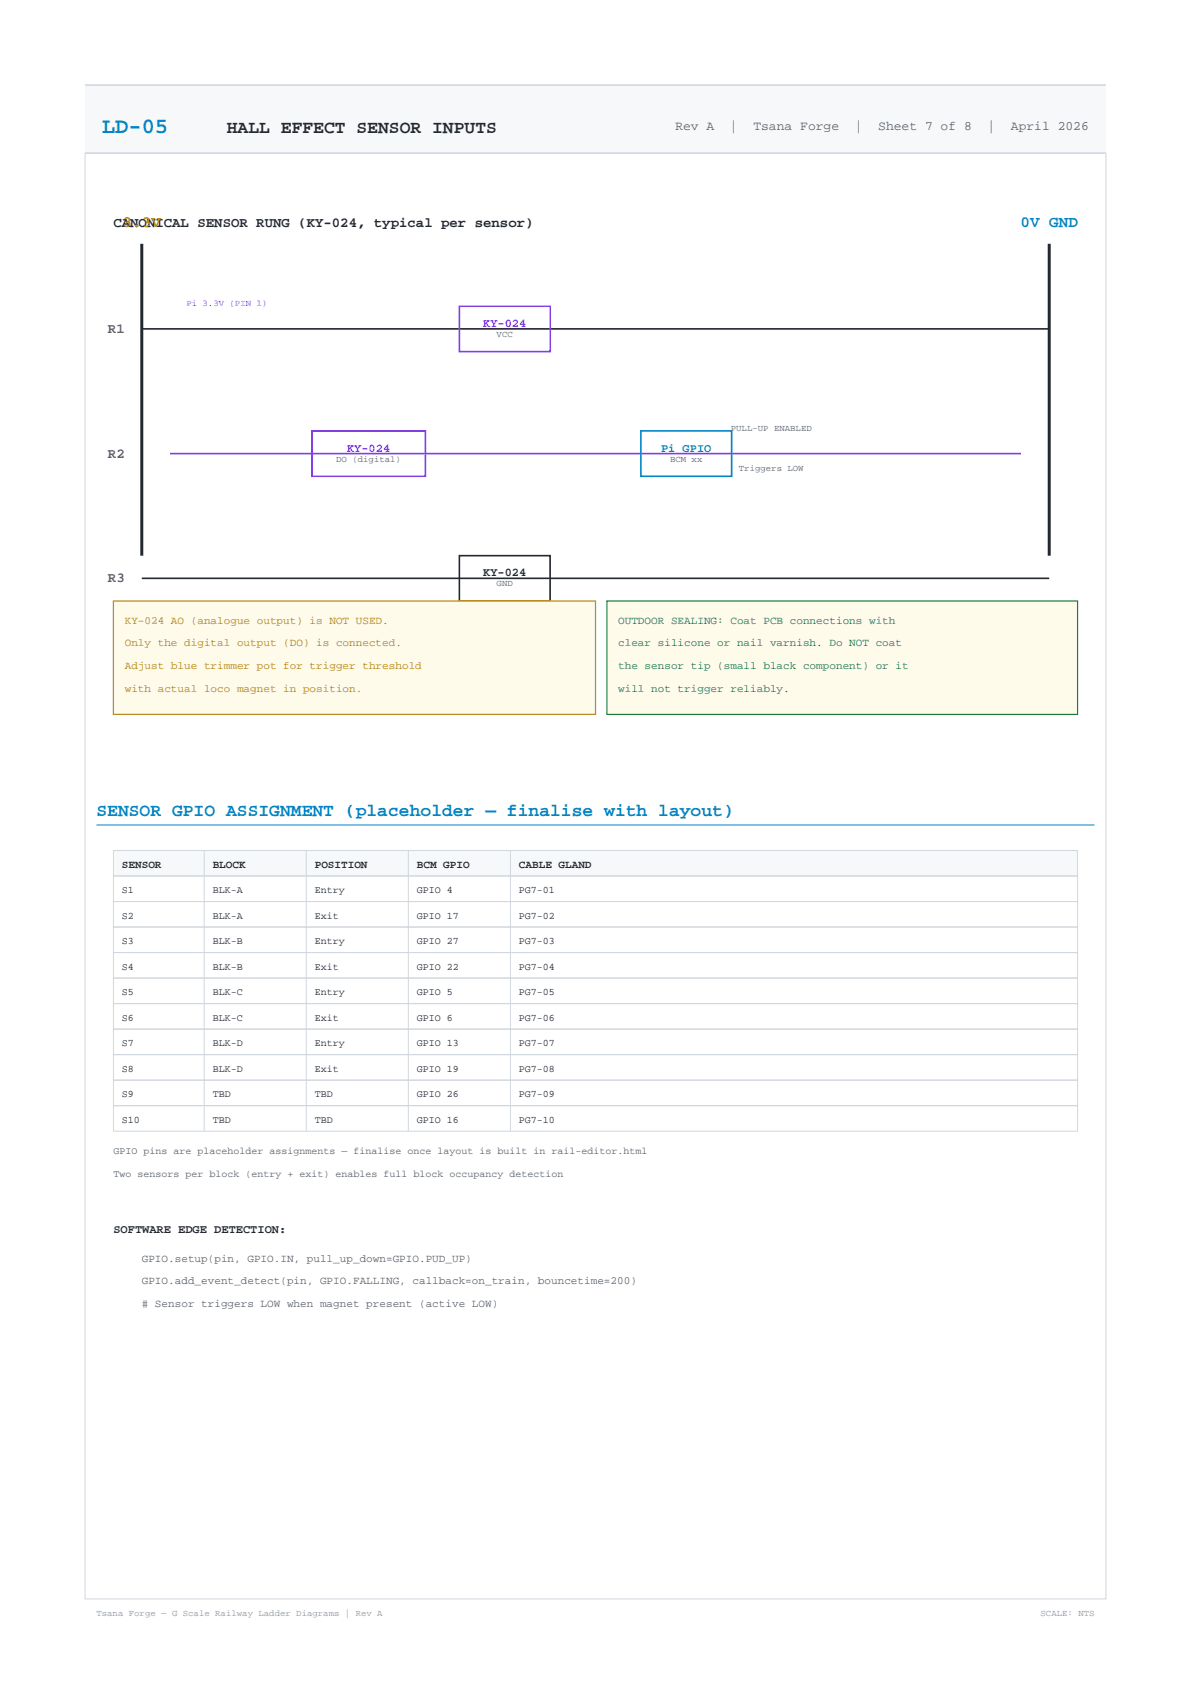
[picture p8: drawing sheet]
<svg xmlns="http://www.w3.org/2000/svg" width="210mm" height="297mm" viewBox="0 0 210 297" stroke-linecap="round" stroke-linejoin="round" font-family="sans-serif">
<defs><g id="words">
<text font-size="3.9" fill="#0284c7" x="18" y="23.5">LD-05</text>
<text font-size="3.2" fill="#24292f" x="40" y="23.5">HALL EFFECT SENSOR INPUTS</text>
<text font-size="3.2" fill="#0284c7" x="17" y="144">SENSOR GPIO ASSIGNMENT (placeholder — finalise with layout)</text>
<text font-size="2.8" fill="#cf222e" x="21.6" y="40">3.3V</text>
<text font-size="2.8" fill="#0284c7" x="179.9" y="40">0V GND</text>
<text font-size="2.5" fill="#24292f" x="20" y="40">CANONICAL SENSOR RUNG (KY-024, typical per sensor)</text>
<g font-size="2.5" fill="#57606a">
<text x="19" y="58.7">R1</text>
<text x="19" y="80.7">R2</text>
<text x="19" y="102.7">R3</text>
</g>
<g font-size="2.3" fill="#57606a">
<text x="119.1" y="23">Rev A</text>
<text x="128.7" y="23">|</text>
<text x="132.8" y="23">Tsana Forge</text>
<text x="150.7" y="23">|</text>
<text x="154.9" y="23">Sheet 7 of 8</text>
<text x="174.1" y="23">|</text>
<text x="178.2" y="23">April 2026</text>
</g>
<g font-size="2.1" fill="#7c3aed">
<text x="85.2" y="57.6">KY-024</text>
<text x="61.2" y="79.6">KY-024</text>
</g>
<text font-size="2.1" fill="#0284c7" x="116.6" y="79.6">Pi GPIO</text>
<g font-size="2.1" fill="#24292f">
<text x="85.2" y="101.6">KY-024</text>
<text x="20" y="217.5">SOFTWARE EDGE DETECTION:</text>
</g>
<g font-size="1.9" fill="#bf8700">
<text x="22" y="110">KY-024 AO (analogue output) is NOT USED.</text>
<text x="22" y="114">Only the digital output (DO) is connected.</text>
<text x="22" y="118">Adjust blue trimmer pot for trigger threshold</text>
<text x="22" y="122">with actual loco magnet in position.</text>
</g>
<g font-size="1.9" fill="#1a7f37">
<text x="109" y="110">OUTDOOR SEALING: Coat PCB connections with</text>
<text x="109" y="114">clear silicone or nail varnish. Do NOT coat</text>
<text x="109" y="118">the sensor tip (small black component) or it</text>
<text x="109" y="122">will not trigger reliably.</text>
</g>
<g font-size="1.9" fill="#24292f">
<text x="21.5" y="153">SENSOR</text>
<text x="37.5" y="153">BLOCK</text>
<text x="55.5" y="153">POSITION</text>
<text x="73.5" y="153">BCM GPIO</text>
<text x="91.5" y="153">CABLE GLAND</text>
</g>
<g font-size="1.9" fill="#57606a">
<text x="25" y="222.5">GPIO.setup(pin, GPIO.IN, pull_up_down=GPIO.PUD_UP)</text>
<text x="25" y="226.5">GPIO.add_event_detect(pin, GPIO.FALLING, callback=on_train, bouncetime=200)</text>
<text x="25" y="230.5"># Sensor triggers LOW when magnet present (active LOW)</text>
</g>
<g font-size="1.8" fill="#24292f">
<text x="21.5" y="157.5">S1</text>
<text x="21.5" y="162">S2</text>
<text x="37.5" y="157.5">BLK-A</text>
<text x="37.5" y="162">BLK-A</text>
<text x="55.5" y="157.5">Entry</text>
<text x="55.5" y="162">Exit</text>
<text x="73.5" y="157.5">GPIO 4</text>
<text x="73.5" y="162">GPIO 17</text>
<text x="91.5" y="157.5">PG7-01</text>
<text x="91.5" y="162">PG7-02</text>
<text x="21.5" y="166.5">S3</text>
<text x="37.5" y="166.5">BLK-B</text>
<text x="55.5" y="166.5">Entry</text>
<text x="73.5" y="166.5">GPIO 27</text>
<text x="91.5" y="166.5">PG7-03</text>
<text x="21.5" y="171">S4</text>
<text x="37.5" y="171">BLK-B</text>
<text x="55.5" y="171">Exit</text>
<text x="73.5" y="171">GPIO 22</text>
<text x="91.5" y="171">PG7-04</text>
<text x="21.5" y="175.5">S5</text>
<text x="37.5" y="175.5">BLK-C</text>
<text x="55.5" y="175.5">Entry</text>
<text x="73.5" y="175.5">GPIO 5</text>
<text x="91.5" y="175.5">PG7-05</text>
<text x="21.5" y="180">S6</text>
<text x="21.5" y="184.5">S7</text>
<text x="37.5" y="180">BLK-C</text>
<text x="37.5" y="184.5">BLK-D</text>
<text x="55.5" y="180">Exit</text>
<text x="55.5" y="184.5">Entry</text>
<text x="73.5" y="180">GPIO 6</text>
<text x="73.5" y="184.5">GPIO 13</text>
<text x="91.5" y="180">PG7-06</text>
<text x="91.5" y="184.5">PG7-07</text>
<text x="21.5" y="189">S8</text>
<text x="37.5" y="189">BLK-D</text>
<text x="55.5" y="189">Exit</text>
<text x="73.5" y="189">GPIO 19</text>
<text x="91.5" y="189">PG7-08</text>
<text x="21.5" y="193.5">S9</text>
<text x="37.5" y="193.5">TBD</text>
<text x="55.5" y="193.5">TBD</text>
<text x="73.5" y="193.5">GPIO 26</text>
<text x="91.5" y="193.5">PG7-09</text>
<text x="21.5" y="198">S10</text>
<text x="37.5" y="198">TBD</text>
<text x="55.5" y="198">TBD</text>
<text x="73.5" y="198">GPIO 16</text>
<text x="91.5" y="198">PG7-10</text>
</g>
<g font-size="1.8" fill="#57606a">
<text x="20" y="203.5">GPIO pins are placeholder assignments — finalise once layout is built in rail-editor.html</text>
<text x="20" y="207.5">Two sensors per block (entry + exit) enables full block occupancy detection</text>
</g>
<text font-size="1.6" fill="#7c3aed" x="32.9" y="54">Pi 3.3V (PIN 1)</text>
<g font-size="1.6" fill="#57606a">
<text x="87.6" y="59.4">VCC</text>
<text x="128.9" y="76">PULL-UP ENABLED</text>
<text x="59.3" y="81.4">DO (digital)</text>
<text x="118.1" y="81.4">BCM xx</text>
<text x="130.3" y="83">Triggers LOW</text>
<text x="87.6" y="103.4">GND</text>
</g>
<g font-size="1.6" fill="#8b949e">
<text x="17" y="285">Tsana Forge — G Scale Railway Ladder Diagrams | Rev A</text>
<text x="183.5" y="285">SCALE: NTS</text>
</g>
</g></defs>
<path d="M15 27h180v255h-180z" fill="none" stroke="#d0d7de" stroke-width=".18"/>
<path d="M25 43v55M185 43v55" fill="none" stroke="#24292f" stroke-width=".53"/>
<path d="M25 58h160M81 98h16v8h-16zM25 102h160" fill="none" stroke="#24292f" stroke-width=".28"/>
<path d="M81 54h16v8h-16zM55 76h20v8h-20zM30 80h150" fill="none" stroke="#7c3aed" stroke-width=".28"/>
<path d="M113 76h16v8h-16z" fill="none" stroke="#0284c7" stroke-width=".28"/>
<path d="M20 106h85v20h-85z" fill-rule="evenodd" fill="#fffbeb" stroke="#bf8700" stroke-width=".21"/>
<path d="M107 106h83v20h-83z" fill-rule="evenodd" fill="#fffbeb" stroke="#1a7f37" stroke-width=".21"/>
<path d="M17 145.5h176" fill="none" stroke="#0284c7" stroke-width=".18"/>
<path d="M20 150h170v4.5h-170z" fill-rule="evenodd" fill="#f6f8fa"/>
<g fill="none" stroke="#d0d7de" stroke-width=".18">
<path d="M20 150h170v4.5h-170zM20 154.5h170v4.5h-170zM20 159h170v4.5h-170zM36 150v49.5M54 150v49.5M72 150v49.5M90 150v49.5M20 163.5h170v4.5h-170zM20 168h170v4.5h-170zM20 172.5h170v4.5h-170zM20 177h170v4.5h-170zM20 181.5h170v4.5h-170z"/>
<path d="M20 186h170v4.5h-170zM20 190.5h170v4.5h-170zM20 195h170v4.5h-170z"/>
</g>
<path d="M15 15h180v12h-180z" fill-rule="evenodd" fill="#f6f8fa"/>
<path d="M15 15h180M15 27h180" fill="none" stroke="#d0d7de" stroke-width=".28"/>
<use href="#words"/>
</svg>
